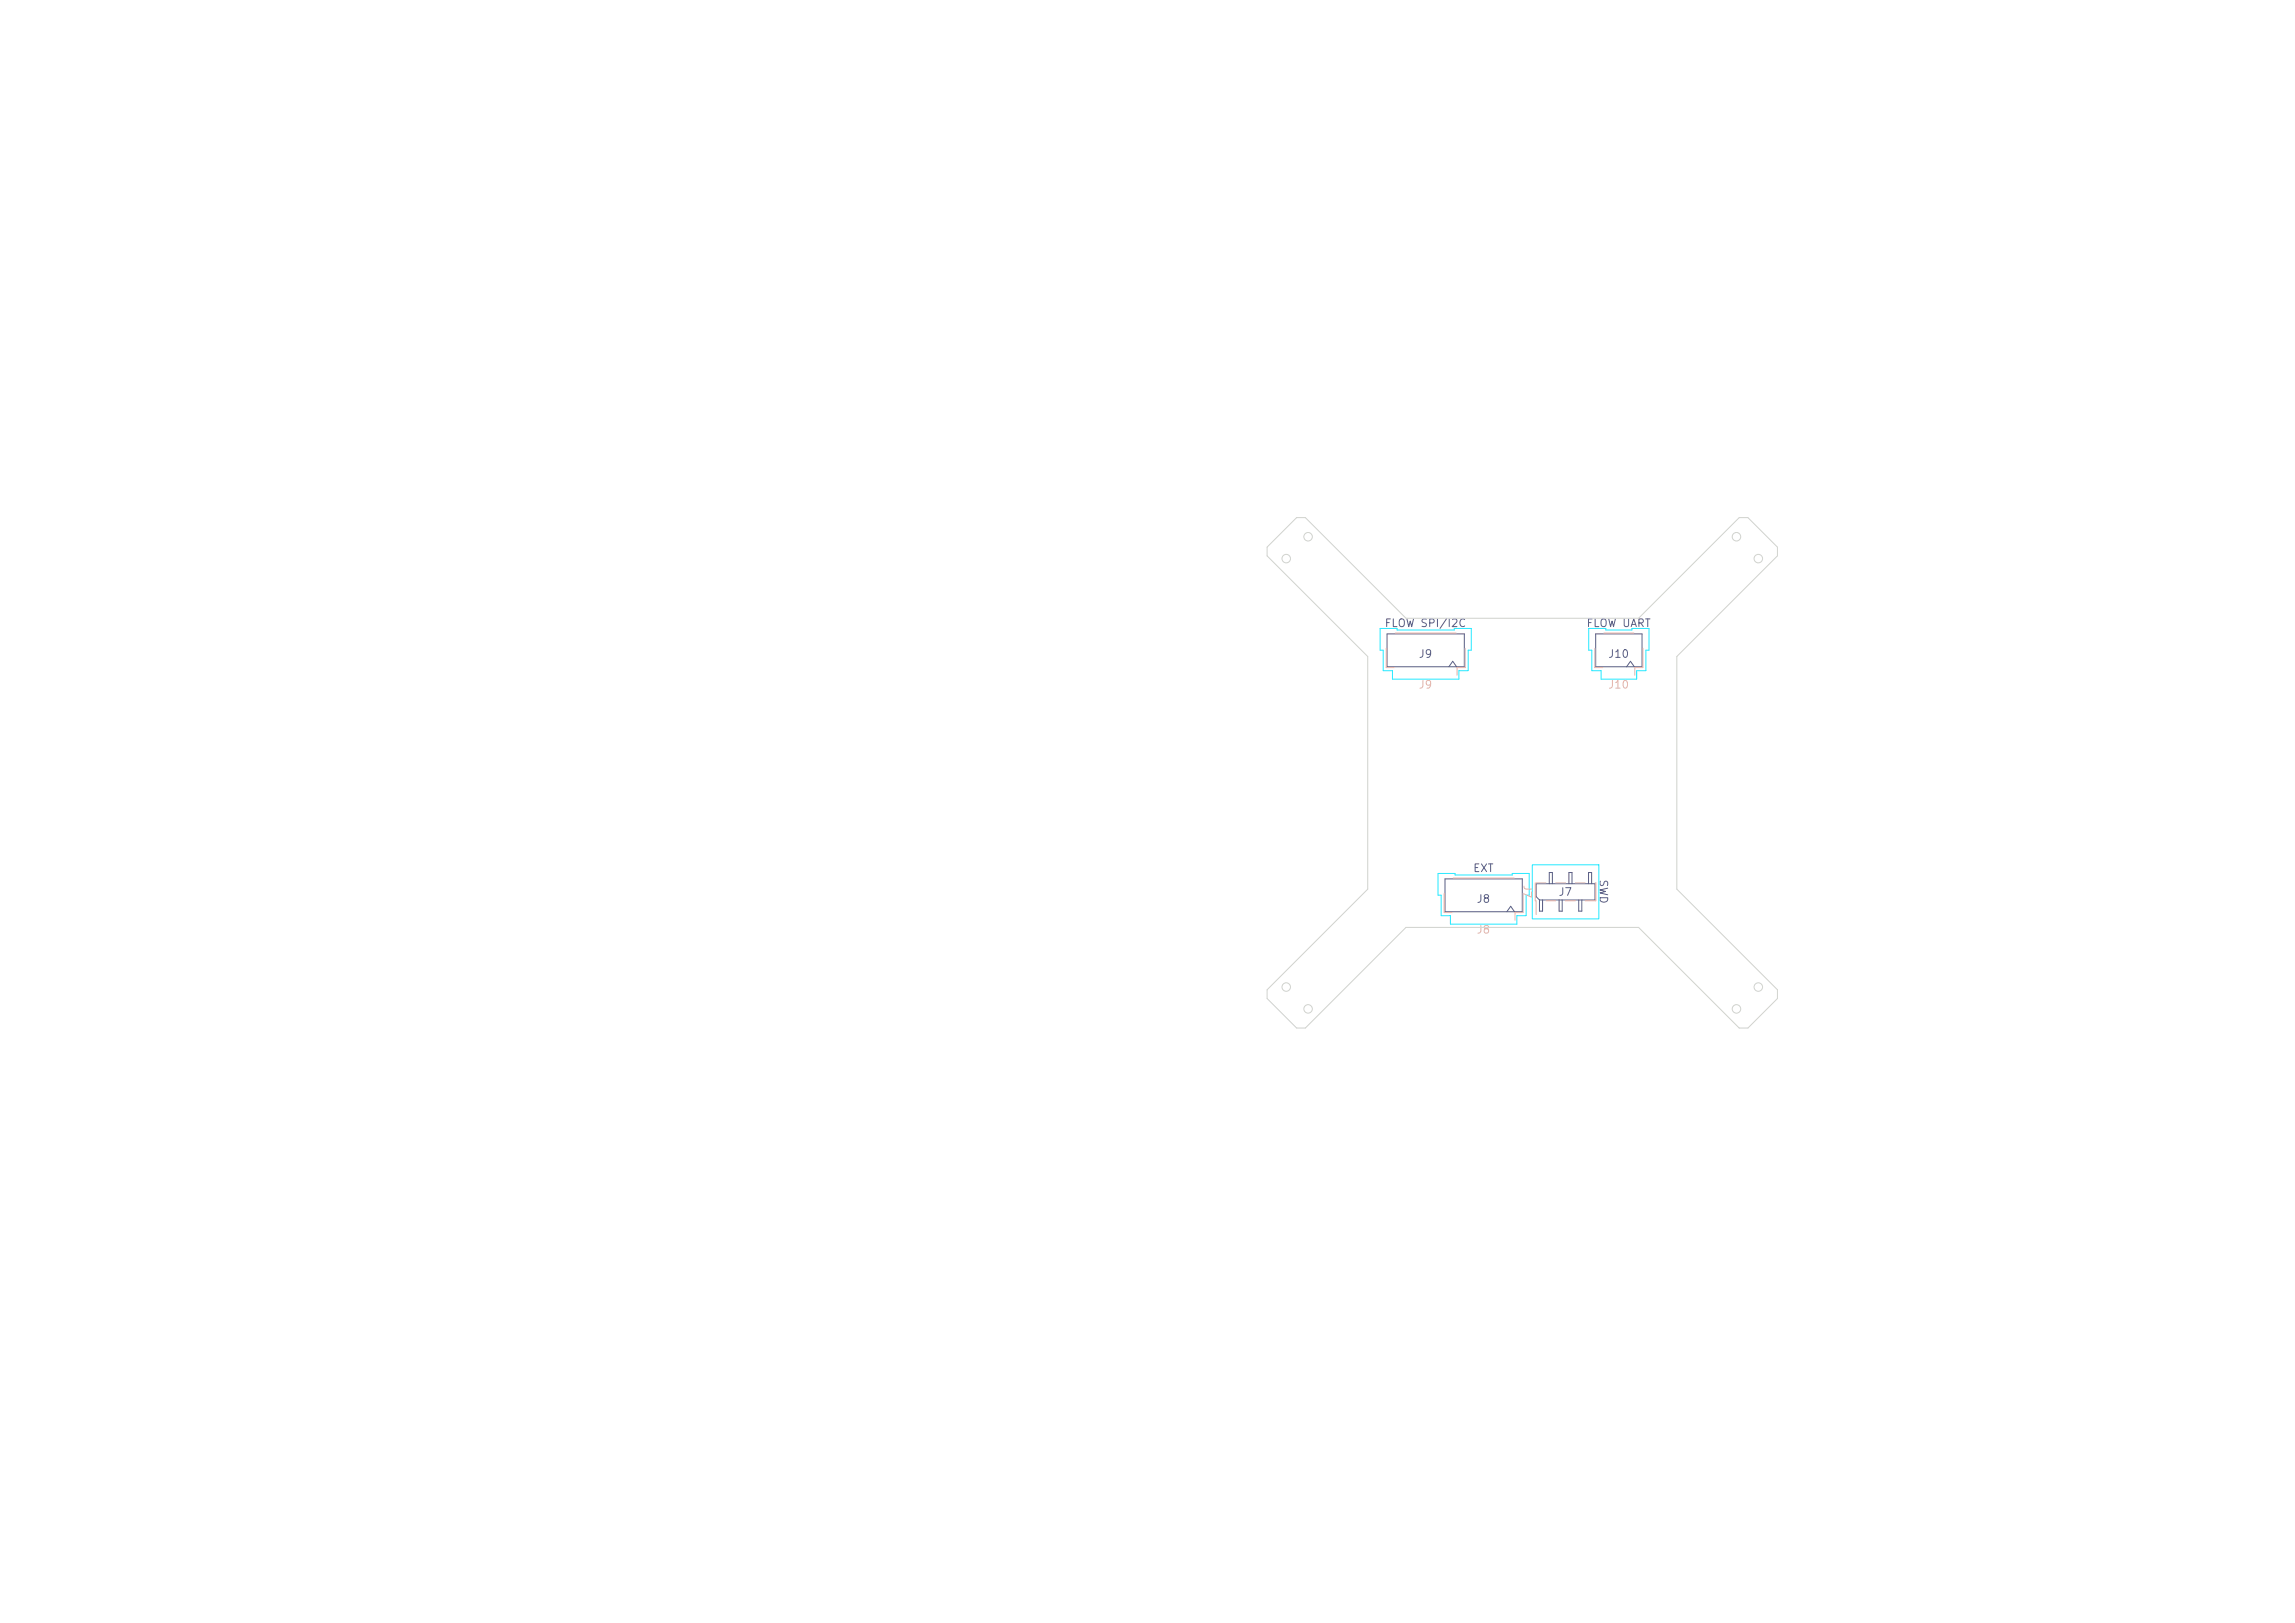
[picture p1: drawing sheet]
<svg xmlns="http://www.w3.org/2000/svg" width="297mm" height="210mm" viewBox="0 0 297 210" stroke-linecap="round" stroke-linejoin="round" font-family="sans-serif">
<defs><g id="words">
<g font-size="1" fill="#585d84">
<text x="179.1" y="81.4">FLOW SPI/I2C</text>
<text x="205.2" y="81.4">FLOW UART</text>
<text x="183.5" y="85.4">J9</text>
<text x="208" y="85.4">J10</text>
<text x="190.6" y="113.1">EXT</text>
<text x="206.8" y="113.7" transform="rotate(90 206.8 113.7)">SWD</text>
<text x="191" y="117.1">J8</text>
<text x="201.6" y="116.2">J7</text>
</g>
<g font-size="1" fill="#e8b2a7">
<text x="183.5" y="89.3">J9</text>
<text x="208" y="89.3">J10</text>
<text x="196.9" y="114.4" transform="rotate(90 196.9 114.4)">J7</text>
<text x="191" y="121">J8</text>
</g>
</g></defs>
<g fill="none" stroke="#585d84" stroke-width=".13">
<path d="M179.5 82h10v4.3h-10zM187.5 86.3l.5-.7 .5 .7M206.5 82h6v4.3h-6zM210.5 86.3l.5-.7 .5 .7M187 113.7h10v4.3h-10zM195 118l.5-.7 .5 .7M198.8 114.4h7.6v2.1h-7.2l-.4-.5zM199.2 116.5v1.4h.4v-1.4M200.5 114.4v-1.5h.4v1.5M201.8 116.5v1.4h.4v-1.4M203 114.4v-1.5h.4v1.5M204.3 116.5v1.4h.4v-1.4"/>
<path d="M205.6 114.4v-1.5h.4v1.5"/>
</g>
<path d="M178.6 81.3h2.2v.2h7.4v-.2h2.2v2.8h-.4v2.7h-1.2v1.1h-8.6v-1.1h-1.2v-2.7h-.4zM205.6 81.3h2.2v.2h3.4v-.2h2.2v2.8h-.4v2.7h-1.2v1.1h-4.6v-1.1h-1.2v-2.7h-.4zM186.1 113h2.2v.2h7.4v-.2h2.2v2.8h-.4v2.7h-1.2v1.1h-8.6v-1.1h-1.2v-2.7h-.4zM198.3 111.9h8.6v7h-8.6z" fill="none" stroke="#26e9ff" stroke-width=".13"/>
<g fill="none" stroke="#e8b2a7" stroke-width=".13">
<path d="M179.4 83.9v2.5h1M180.6 81.9h7.8M189.6 83.9v2.5h-1v1M206.4 83.9v2.5h1M207.6 81.9h3.8M212.6 83.9v2.5h-1v1M186.9 115.6v2.5h1M188.1 113.6h7.8M197.1 115.6v2.5h-1v1M198.7 114.2l.1 4.1M198.8 114.2h1.3M200.1 116.6h1.2"/>
<path d="M201.3 114.2h1.3M202.6 116.6h1.3M203.9 114.2h1.2M206.4 114.2h.1v2.4h-1.4"/>
</g>
<g fill="none" stroke="#d0d2cd" stroke-width=".13">
<path d="M164 70.8l3.8-3.8h1.1l13.1 13h30.1l13-13h1.1l3.8 3.8v1.1l-13 13.1v30.1l13 13v1.1l-3.8 3.8h-1.1l-13-13h-30.1l-13.1 13h-1.1l-3.8-3.8v-1.1l13-13v-30.1l-13-13.1z"/>
<circle cx="166.5" cy="72.3" r=".55"/>
<circle cx="169.3" cy="69.5" r=".55"/>
<circle cx="224.7" cy="69.5" r=".55"/>
<circle cx="227.5" cy="72.3" r=".55"/>
<circle cx="166.5" cy="127.7" r=".55"/>
<circle cx="169.3" cy="130.5" r=".55"/>
<circle cx="224.7" cy="130.5" r=".55"/>
<circle cx="227.5" cy="127.7" r=".55"/>
</g>
<use href="#words"/>
</svg>
